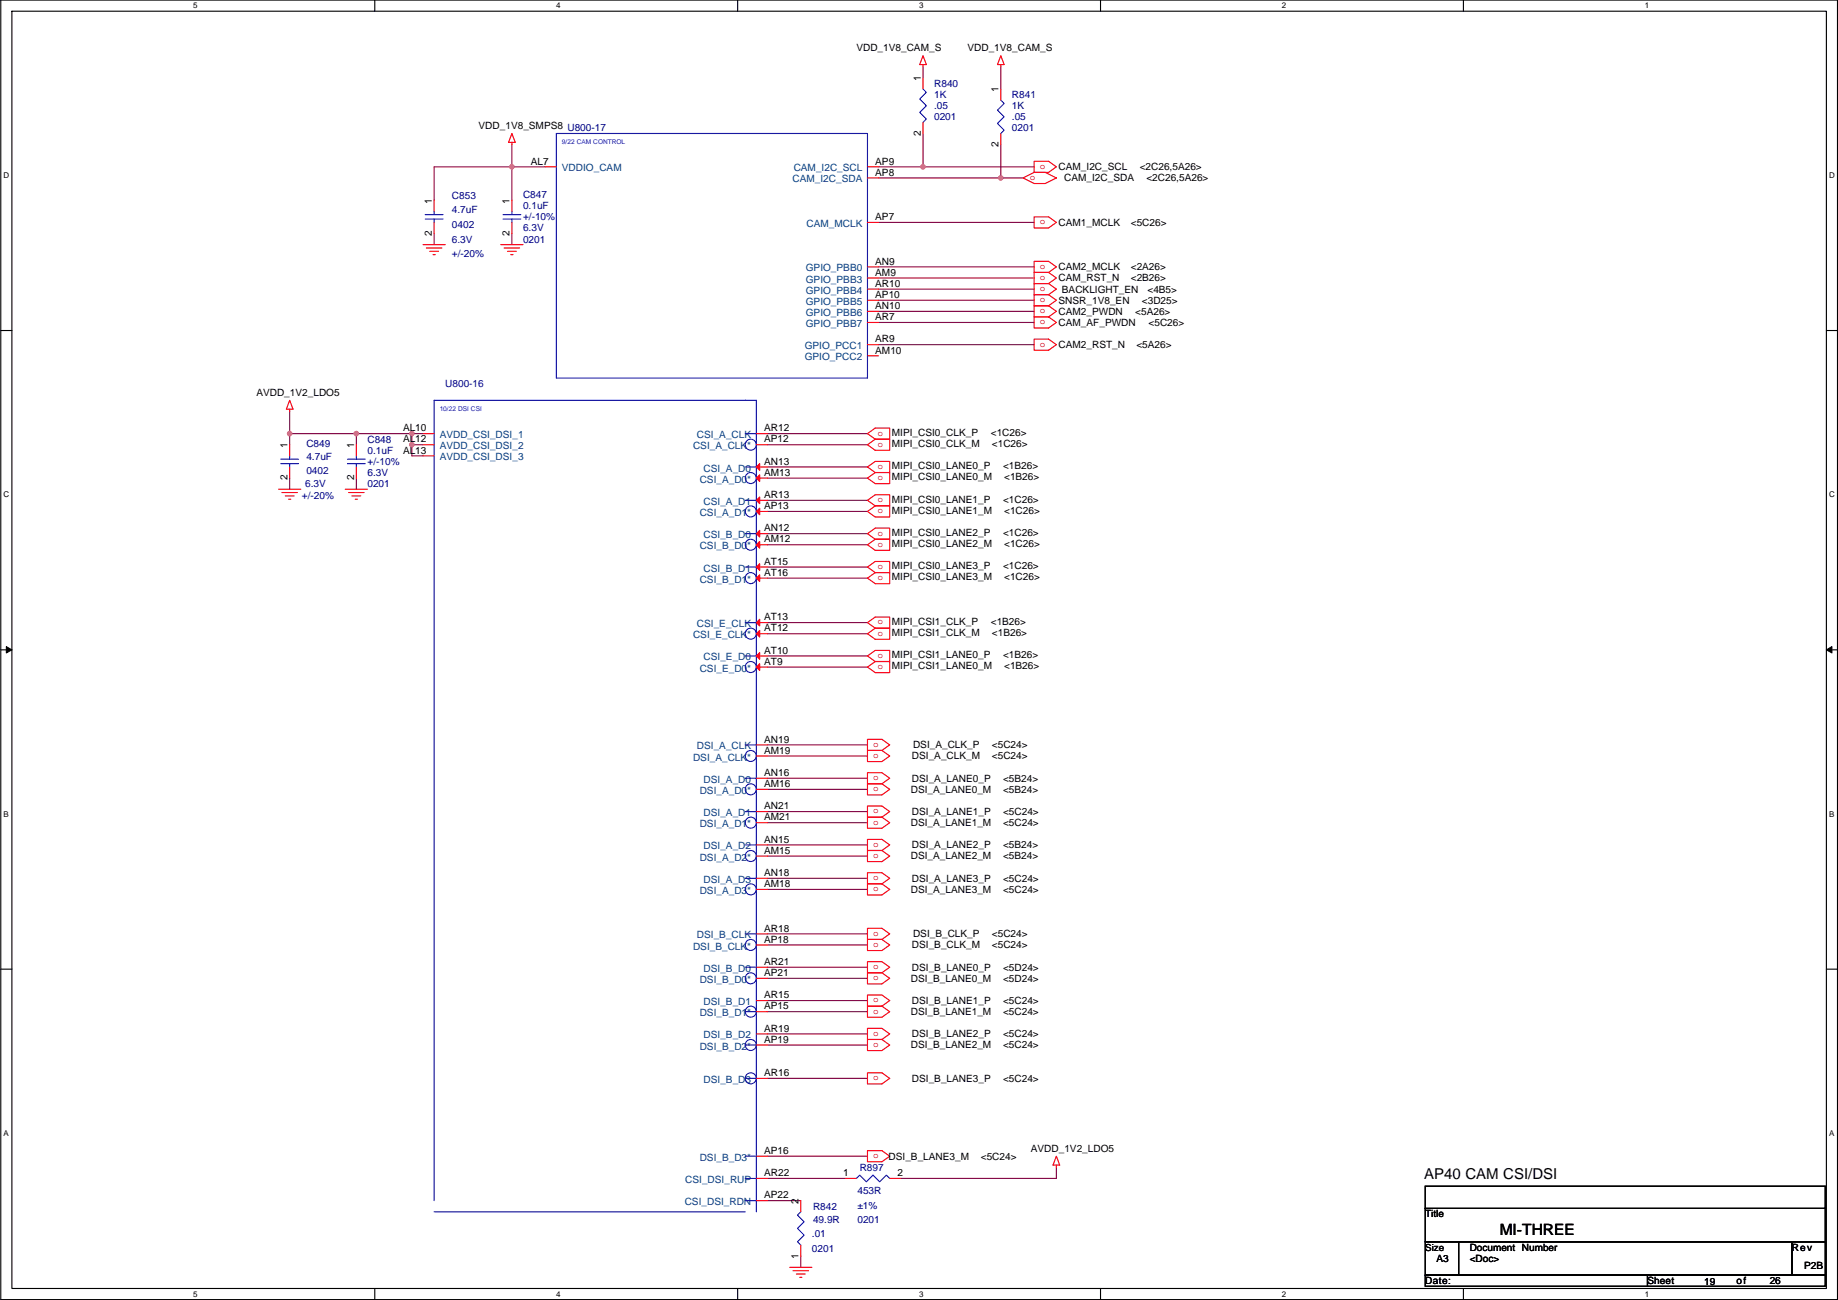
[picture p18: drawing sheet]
<svg xmlns="http://www.w3.org/2000/svg" width="420mm" height="297mm" viewBox="0 0 420 297" stroke-linecap="round" stroke-linejoin="round" font-family="sans-serif">
<defs><g id="words">
<text font-size="3.6" x="342.8" y="282.1">MI-THREE</text>
<text font-size="3.4" x="325.6" y="269.3">AP40 CAM CSI/DSI</text>
<g font-size="2.3">
<text x="195.8" y="11.7">VDD_1V8_CAM_S</text>
<text x="221.2" y="11.7">VDD_1V8_CAM_S</text>
<text x="210.5" y="18.6" transform="rotate(-90 210.5 18.6)">1</text>
<text x="228.2" y="21.1" transform="rotate(-90 228.2 21.1)">1</text>
<text x="109.4" y="29.5">VDD_1V8_SMPS8 U800-17</text>
<text x="210.5" y="31" transform="rotate(-90 210.5 31)">2</text>
<text x="228.2" y="33.6" transform="rotate(-90 228.2 33.6)">2</text>
<text x="121.3" y="37.6">AL7</text>
<text x="200.1" y="40.1">AP8</text>
<text x="200.1" y="37.6">AP9</text>
<text x="242" y="38.9">CAM_I2C_SCL</text>
<text x="243.3" y="41.4">CAM_I2C_SDA</text>
<text x="260.5" y="38.9">&lt;2C26,5A26&gt;</text>
<text x="262.1" y="41.4">&lt;2C26,5A26&gt;</text>
<text x="98.7" y="46.5" transform="rotate(-90 98.7 46.5)">1</text>
<text x="116.5" y="46.5" transform="rotate(-90 116.5 46.5)">1</text>
<text x="98.7" y="53.9" transform="rotate(-90 98.7 53.9)">2</text>
<text x="116.5" y="53.9" transform="rotate(-90 116.5 53.9)">2</text>
<text x="200.1" y="50.3">AP7</text>
<text x="242" y="51.6">CAM1_MCLK</text>
<text x="258.5" y="51.6">&lt;5C26&gt;</text>
<text x="200.1" y="65.5">AR10</text>
<text x="200.1" y="63">AM9</text>
<text x="200.1" y="60.5">AN9</text>
<text x="242" y="61.8">CAM2_MCLK</text>
<text x="242" y="64.3">CAM_RST_N</text>
<text x="258.5" y="61.8">&lt;2A26&gt;</text>
<text x="258.5" y="64.3">&lt;2B26&gt;</text>
<text x="200.1" y="70.6">AN10</text>
<text x="200.1" y="68.1">AP10</text>
<text x="242" y="69.4">SNSR_1V8_EN</text>
<text x="242" y="71.9">CAM2_PWDN</text>
<text x="242.7" y="66.8">BACKLIGHT_EN</text>
<text x="259.5" y="71.9">&lt;5A26&gt;</text>
<text x="261" y="69.4">&lt;3D25&gt;</text>
<text x="262.3" y="66.8">&lt;4B5&gt;</text>
<text x="200.1" y="73.2">AR7</text>
<text x="242" y="74.5">CAM_AF_PWDN</text>
<text x="262.6" y="74.5">&lt;5C26&gt;</text>
<text x="200.1" y="80.8">AM10</text>
<text x="200.1" y="78.2">AR9</text>
<text x="242" y="79.5">CAM2_RST_N</text>
<text x="259.8" y="79.5">&lt;5A26&gt;</text>
<text x="58.6" y="90.5">AVDD_1V2_LDO5</text>
<text x="92.1" y="101.1">AL12</text>
<text x="92.1" y="98.6">AL10</text>
<text x="174.7" y="98.6">AR12</text>
<text x="174.7" y="101.1">AP12</text>
<text x="203.9" y="99.6">MIPI_CSI0_CLK_P</text>
<text x="226.5" y="99.6">&lt;1C26&gt;</text>
<text x="65.7" y="102.4" transform="rotate(-90 65.7 102.4)">1</text>
<text x="80.9" y="102.4" transform="rotate(-90 80.9 102.4)">1</text>
<text x="92.1" y="103.6">AL13</text>
<text x="174.7" y="106.2">AN13</text>
<text x="203.9" y="102.2">MIPI_CSI0_CLK_M</text>
<text x="203.9" y="107.2">MIPI_CSI0_LANE0_P</text>
<text x="226.7" y="102.2">&lt;1C26&gt;</text>
<text x="229.3" y="107.2">&lt;1B26&gt;</text>
<text x="65.7" y="109.8" transform="rotate(-90 65.7 109.8)">2</text>
<text x="80.9" y="109.8" transform="rotate(-90 80.9 109.8)">2</text>
<text x="174.7" y="113.8">AR13</text>
<text x="174.7" y="108.7">AM13</text>
<text x="203.9" y="109.8">MIPI_CSI0_LANE0_M</text>
<text x="229.5" y="109.8">&lt;1B26&gt;</text>
<text x="174.7" y="116.3">AP13</text>
<text x="203.9" y="117.4">MIPI_CSI0_LANE1_M</text>
<text x="203.9" y="114.9">MIPI_CSI0_LANE1_P</text>
<text x="229.3" y="114.9">&lt;1C26&gt;</text>
<text x="229.5" y="117.4">&lt;1C26&gt;</text>
<text x="174.7" y="121.4">AN12</text>
<text x="174.7" y="124">AM12</text>
<text x="203.9" y="125">MIPI_CSI0_LANE2_M</text>
<text x="203.9" y="122.5">MIPI_CSI0_LANE2_P</text>
<text x="229.3" y="122.5">&lt;1C26&gt;</text>
<text x="229.5" y="125">&lt;1C26&gt;</text>
<text x="174.7" y="129">AT15</text>
<text x="174.7" y="131.6">AT16</text>
<text x="203.9" y="130.1">MIPI_CSI0_LANE3_P</text>
<text x="229.3" y="130.1">&lt;1C26&gt;</text>
<text x="203.9" y="132.6">MIPI_CSI0_LANE3_M</text>
<text x="229.5" y="132.6">&lt;1C26&gt;</text>
<text x="174.7" y="141.7">AT13</text>
<text x="203.9" y="142.8">MIPI_CSI1_CLK_P</text>
<text x="226.5" y="142.8">&lt;1B26&gt;</text>
<text x="174.7" y="149.4">AT10</text>
<text x="174.7" y="144.3">AT12</text>
<text x="203.9" y="145.3">MIPI_CSI1_CLK_M</text>
<text x="226.7" y="145.3">&lt;1B26&gt;</text>
<text x="174.7" y="151.9">AT9</text>
<text x="203.9" y="153">MIPI_CSI1_LANE0_M</text>
<text x="203.9" y="150.4">MIPI_CSI1_LANE0_P</text>
<text x="229.3" y="150.4">&lt;1B26&gt;</text>
<text x="229.5" y="153">&lt;1B26&gt;</text>
<text x="174.7" y="169.7">AN19</text>
<text x="174.7" y="172.2">AM19</text>
<text x="208.5" y="173.5">DSI_A_CLK_M</text>
<text x="208.7" y="171">DSI_A_CLK_P</text>
<text x="226.7" y="173.5">&lt;5C24&gt;</text>
<text x="226.7" y="171">&lt;5C24&gt;</text>
<text x="174.7" y="177.3">AN16</text>
<text x="174.7" y="179.8">AM16</text>
<text x="208.5" y="178.6">DSI_A_LANE0_P</text>
<text x="229.3" y="178.6">&lt;5B24&gt;</text>
<text x="174.7" y="184.9">AN21</text>
<text x="208.2" y="181.1">DSI_A_LANE0_M</text>
<text x="229.3" y="181.1">&lt;5B24&gt;</text>
<text x="174.7" y="187.5">AM21</text>
<text x="208.2" y="188.8">DSI_A_LANE1_M</text>
<text x="208.5" y="186.2">DSI_A_LANE1_P</text>
<text x="229.3" y="188.8">&lt;5C24&gt;</text>
<text x="229.3" y="186.2">&lt;5C24&gt;</text>
<text x="174.7" y="192.5">AN15</text>
<text x="174.7" y="195.1">AM15</text>
<text x="208.2" y="196.4">DSI_A_LANE2_M</text>
<text x="208.5" y="193.8">DSI_A_LANE2_P</text>
<text x="229.3" y="196.4">&lt;5B24&gt;</text>
<text x="229.3" y="193.8">&lt;5B24&gt;</text>
<text x="174.7" y="200.2">AN18</text>
<text x="174.7" y="202.7">AM18</text>
<text x="208.5" y="201.5">DSI_A_LANE3_P</text>
<text x="229.3" y="201.5">&lt;5C24&gt;</text>
<text x="208.2" y="204">DSI_A_LANE3_M</text>
<text x="229.3" y="204">&lt;5C24&gt;</text>
<text x="174.7" y="212.9">AR18</text>
<text x="174.7" y="215.4">AP18</text>
<text x="208.7" y="214.2">DSI_B_CLK_P</text>
<text x="226.7" y="214.2">&lt;5C24&gt;</text>
<text x="174.7" y="220.5">AR21</text>
<text x="208.5" y="221.8">DSI_B_LANE0_P</text>
<text x="208.5" y="216.7">DSI_B_CLK_M</text>
<text x="226.7" y="216.7">&lt;5C24&gt;</text>
<text x="229.3" y="221.8">&lt;5D24&gt;</text>
<text x="174.7" y="223">AP21</text>
<text x="208.2" y="224.3">DSI_B_LANE0_M</text>
<text x="229.3" y="224.3">&lt;5D24&gt;</text>
<text x="174.7" y="228.1">AR15</text>
<text x="174.7" y="230.6">AP15</text>
<text x="208.2" y="231.9">DSI_B_LANE1_M</text>
<text x="208.5" y="229.4">DSI_B_LANE1_P</text>
<text x="229.3" y="231.9">&lt;5C24&gt;</text>
<text x="229.3" y="229.4">&lt;5C24&gt;</text>
<text x="174.7" y="235.7">AR19</text>
<text x="174.7" y="238.3">AP19</text>
<text x="208.2" y="239.6">DSI_B_LANE2_M</text>
<text x="208.5" y="237">DSI_B_LANE2_P</text>
<text x="229.3" y="239.6">&lt;5C24&gt;</text>
<text x="229.3" y="237">&lt;5C24&gt;</text>
<text x="174.7" y="245.9">AR16</text>
<text x="208.5" y="247.2">DSI_B_LANE3_P</text>
<text x="229.3" y="247.2">&lt;5C24&gt;</text>
<text x="174.7" y="263.7">AP16</text>
<text x="235.6" y="263.2">AVDD_1V2_LDO5</text>
<text x="174.7" y="268.7">AR22</text>
<text x="192.7" y="268.7">1</text>
<text x="203.1" y="265">DSI_B_LANE3_M</text>
<text x="205.2" y="268.7">2</text>
<text x="224.2" y="265">&lt;5C24&gt;</text>
<text x="174.7" y="273.8">AP22</text>
<text x="182.5" y="275.1" transform="rotate(-90 182.5 275.1)">2</text>
<text x="325.8" y="278.2">Title</text>
<text x="182.5" y="287.6" transform="rotate(-90 182.5 287.6)">1</text>
<text x="336" y="285.8">Document Number</text>
<text x="409.6" y="285.8">Rev</text>
<text x="325.8" y="293.4">Date:</text>
<text x="328.3" y="288.3">A3</text>
<text x="336" y="288.3">&lt;Doc&gt;</text>
<text x="376.6" y="293.4">Sheet</text>
<text x="389.6" y="293.7">19</text>
<text x="396.9" y="293.4">of</text>
<text x="404.5" y="293.4">26</text>
<text x="412.4" y="289.9">P2B</text>
</g>
<g font-size="2.3" fill="#000080">
<text x="213.5" y="19.9">R840</text>
<text x="213.5" y="22.4">1K</text>
<text x="231.3" y="22.4">R841</text>
<text x="213.5" y="24.9">.05</text>
<text x="213.5" y="27.5">0201</text>
<text x="231.3" y="24.9">1K</text>
<text x="231.3" y="27.5">.05</text>
<text x="231.3" y="30">0201</text>
<text x="103.3" y="45.5">C853</text>
<text x="119.6" y="45.3">C847</text>
<text x="119.6" y="47.8">0.1uF</text>
<text x="103.3" y="48.6">4.7uF</text>
<text x="103.3" y="52.1">0402</text>
<text x="119.6" y="52.9">6.3V</text>
<text x="119.6" y="50.3">+/-10%</text>
<text x="103.3" y="55.4">6.3V</text>
<text x="103.3" y="58.7">+/-20%</text>
<text x="119.6" y="55.4">0201</text>
<text x="101.8" y="88.4">U800-16</text>
<text x="84" y="101.1">C848</text>
<text x="70" y="102.2">C849</text>
<text x="70" y="105.2">4.7uF</text>
<text x="84" y="103.7">0.1uF</text>
<text x="84" y="106.2">+/-10%</text>
<text x="69.8" y="111.3">6.3V</text>
<text x="70" y="108.2">0402</text>
<text x="84" y="111.3">0201</text>
<text x="84" y="108.8">6.3V</text>
<text x="69" y="114.1">+/-20%</text>
<text x="196.5" y="267.5">R897</text>
<text x="196" y="272.8">453R</text>
<text x="185.9" y="276.4">R842</text>
<text x="185.9" y="279.4">49.9R</text>
<text x="196" y="276.1">±1%</text>
<text x="196" y="279.4">0201</text>
<text x="185.6" y="282.7">.01</text>
<text x="185.6" y="286">0201</text>
</g>
<g font-size="2.3" fill="#004080">
<text x="128.4" y="39.2">VDDIO_CAM</text>
<text x="181.2" y="41.7">CAM_I2C_SDA</text>
<text x="181.4" y="39.2">CAM_I2C_SCL</text>
<text x="184.4" y="51.9">CAM_MCLK</text>
<text x="184.2" y="64.6">GPIO_PBB3</text>
<text x="184.2" y="62">GPIO_PBB0</text>
<text x="184.2" y="69.6">GPIO_PBB5</text>
<text x="184.2" y="67.1">GPIO_PBB4</text>
<text x="184.2" y="74.7">GPIO_PBB7</text>
<text x="184.2" y="72.2">GPIO_PBB6</text>
<text x="183.9" y="82.3">GPIO_PCC2</text>
<text x="183.9" y="79.8">GPIO_PCC1</text>
<text x="100.5" y="100.1">AVDD_CSI_DSI_1</text>
<text x="159.3" y="100.1">CSI_A_CLK</text>
<text x="100.5" y="105.2">AVDD_CSI_DSI_3</text>
<text x="100.5" y="102.7">AVDD_CSI_DSI_2</text>
<text x="158.4" y="102.7">CSI_A_CLK*</text>
<text x="160.8" y="107.7">CSI_A_D0</text>
<text x="159.9" y="110.3">CSI_A_D0*</text>
<text x="159.9" y="117.9">CSI_A_D1*</text>
<text x="160.8" y="115.4">CSI_A_D1</text>
<text x="159.9" y="125.5">CSI_B_D0*</text>
<text x="160.8" y="123">CSI_B_D0</text>
<text x="160.8" y="130.6">CSI_B_D1</text>
<text x="159.9" y="133.1">CSI_B_D1*</text>
<text x="159.3" y="143.3">CSI_E_CLK</text>
<text x="158.4" y="145.8">CSI_E_CLK*</text>
<text x="159.9" y="153.5">CSI_E_D0*</text>
<text x="160.8" y="150.9">CSI_E_D0</text>
<text x="158.4" y="173.8">DSI_A_CLK*</text>
<text x="159.3" y="171.2">DSI_A_CLK</text>
<text x="160.8" y="178.9">DSI_A_D0</text>
<text x="159.9" y="181.4">DSI_A_D0*</text>
<text x="159.9" y="189">DSI_A_D1*</text>
<text x="160.8" y="186.5">DSI_A_D1</text>
<text x="159.9" y="196.6">DSI_A_D2*</text>
<text x="160.8" y="194.1">DSI_A_D2</text>
<text x="160.8" y="201.7">DSI_A_D3</text>
<text x="159.9" y="204.3">DSI_A_D3*</text>
<text x="159.3" y="214.4">DSI_B_CLK</text>
<text x="158.4" y="217">DSI_B_CLK*</text>
<text x="159.9" y="224.6">DSI_B_D0*</text>
<text x="160.8" y="222">DSI_B_D0</text>
<text x="159.9" y="232.2">DSI_B_D1*</text>
<text x="160.8" y="229.7">DSI_B_D1</text>
<text x="159.9" y="239.8">DSI_B_D2*</text>
<text x="160.8" y="237.3">DSI_B_D2</text>
<text x="160.8" y="247.4">DSI_B_D3</text>
<text x="159.9" y="265.2">DSI_B_D3*</text>
<text x="156.5" y="275.4">CSI_DSI_RDN</text>
<text x="156.6" y="270.3">CSI_DSI_RUP</text>
</g>
<text font-size="2.2" x="325.8" y="285.7">Size</text>
<g font-size="2.1" fill="#f00">
<text x="235.4" y="41.1">o</text>
<text x="237.7" y="38.5">o</text>
<text x="237.7" y="51.2">o</text>
<text x="237.7" y="61.4">o</text>
<text x="237.7" y="63.9">o</text>
<text x="237.7" y="69">o</text>
<text x="237.7" y="71.6">o</text>
<text x="237.7" y="66.5">o</text>
<text x="237.7" y="74.1">o</text>
<text x="237.7" y="79.2">o</text>
<text x="201.9" y="101.1" transform="rotate(180 201.9 101.1)">o</text>
<text x="201.9" y="98.6" transform="rotate(180 201.9 98.6)">o</text>
<text x="201.9" y="106.2" transform="rotate(180 201.9 106.2)">o</text>
<text x="201.9" y="108.8" transform="rotate(180 201.9 108.8)">o</text>
<text x="201.9" y="113.8" transform="rotate(180 201.9 113.8)">o</text>
<text x="201.9" y="116.4" transform="rotate(180 201.9 116.4)">o</text>
<text x="201.9" y="124" transform="rotate(180 201.9 124)">o</text>
<text x="201.9" y="121.5" transform="rotate(180 201.9 121.5)">o</text>
<text x="201.9" y="131.6" transform="rotate(180 201.9 131.6)">o</text>
<text x="201.9" y="129.1" transform="rotate(180 201.9 129.1)">o</text>
<text x="201.9" y="141.8" transform="rotate(180 201.9 141.8)">o</text>
<text x="201.9" y="144.3" transform="rotate(180 201.9 144.3)">o</text>
<text x="201.9" y="149.4" transform="rotate(180 201.9 149.4)">o</text>
<text x="201.9" y="151.9" transform="rotate(180 201.9 151.9)">o</text>
<text x="199.6" y="173.2">o</text>
<text x="199.6" y="170.6">o</text>
<text x="199.6" y="178.2">o</text>
<text x="199.6" y="185.9">o</text>
<text x="199.6" y="180.8">o</text>
<text x="199.6" y="188.4">o</text>
<text x="199.6" y="196">o</text>
<text x="199.6" y="193.5">o</text>
<text x="199.6" y="201.1">o</text>
<text x="199.6" y="203.6">o</text>
<text x="199.6" y="213.8">o</text>
<text x="199.6" y="221.4">o</text>
<text x="199.6" y="216.3">o</text>
<text x="199.6" y="224">o</text>
<text x="199.6" y="229">o</text>
<text x="199.6" y="231.6">o</text>
<text x="199.6" y="239.2">o</text>
<text x="199.6" y="236.7">o</text>
<text x="199.6" y="246.8">o</text>
<text x="199.6" y="264.6">o</text>
</g>
<g font-size="1.8">
<text x="44.2" y="1.9">5</text>
<text x="127.1" y="1.9">4</text>
<text x="210.1" y="1.9">3</text>
<text x="293" y="1.9">2</text>
<text x="376" y="1.9">1</text>
<text x=".8" y="40.7">D</text>
<text x="418.1" y="40.7">D</text>
<text x=".8" y="113.6">C</text>
<text x="418.1" y="113.6">C</text>
<text x=".8" y="186.6">B</text>
<text x="418.1" y="186.6">B</text>
<text x=".8" y="259.5">A</text>
<text x="418.1" y="259.5">A</text>
<text x="44.2" y="296.3">5</text>
<text x="127.1" y="296.3">4</text>
<text x="210.1" y="296.3">3</text>
<text x="293" y="296.3">2</text>
<text x="376" y="296.3">1</text>
</g>
<g font-size="1.5" fill="#00f">
<text x="128.4" y="32.9">9/22 CAM CONTROL</text>
<text x="100.5" y="93.8">10/22 DSI CSI</text>
</g>
</g></defs>
<path d="M.2 0h419.8v296.9h-419.8zM2.7 2.6h414.8v291.8h-414.8z" fill="none" stroke="#000" stroke-width=".25"/>
<g fill="#fff">
<path d="M44.2 .3h1v2h-1z"/>
<path d="M44.2 294.7h1v2h-1z"/>
</g>
<path d="M85.7 0v2.6M85.7 294.4v2.5" fill="none" stroke="#000" stroke-width=".25"/>
<g fill="#fff">
<path d="M127.1 .3h1v2h-1z"/>
<path d="M127.1 294.7h1v2h-1z"/>
</g>
<path d="M168.6 0v2.6M168.6 294.4v2.5" fill="none" stroke="#000" stroke-width=".25"/>
<g fill="#fff">
<path d="M210.1 .3h1v2h-1z"/>
<path d="M210.1 294.7h1v2h-1z"/>
</g>
<path d="M251.6 0v2.6M251.6 294.4v2.5" fill="none" stroke="#000" stroke-width=".25"/>
<g fill="#fff">
<path d="M293 .3h1v2h-1z"/>
<path d="M293 294.7h1v2h-1z"/>
</g>
<path d="M334.5 0v2.6M334.5 294.4v2.5" fill="none" stroke="#000" stroke-width=".25"/>
<g fill="#fff">
<path d="M376 .3h1v2h-1z"/>
<path d="M376 294.7h1v2h-1z"/>
<path d="M.8 39h1.3v2.1h-1.3z"/>
<path d="M418.1 39h1.3v2.1h-1.3z"/>
<path d="M.8 112h1.3v2h-1.3z"/>
<path d="M418.1 112h1.3v2h-1.3z"/>
</g>
<path d="M.2 75.5h2.5M417.5 75.5h2.5" fill="none" stroke="#000" stroke-width=".25"/>
<g fill="#fff">
<path d="M.8 185h1.2v2h-1.2z"/>
<path d="M418.1 185h1.2v2h-1.2z"/>
</g>
<path d="M.2 148.5h2.5M417.5 148.5h2.5" fill="none" stroke="#000" stroke-width=".25"/>
<path d="M1.4 147.7l1.3 .8-1.3 .7zM417.5 148.5l1.3-.8v1.5z" fill="#000" stroke="#000" stroke-width=".23"/>
<g fill="#fff">
<path d="M.8 257.9h1.2v2h-1.2z"/>
<path d="M418.1 257.9h1.2v2h-1.2z"/>
</g>
<path d="M.2 221.4h2.5M417.5 221.4h2.5M325.8 271h91.4v5.1h-91.4zM325.8 276.1h91.4v7.6h-91.4zM325.8 291.4h50.8v2.5h-50.8zM325.8 283.7h7.6v7.7h-7.6zM333.4 283.7h76.2v7.7h-76.2zM376.6 291.4h40.6v2.5h-40.6zM409.6 283.7h7.6v7.7h-7.6z" fill="none" stroke="#000" stroke-width=".25"/>
<g fill="none" stroke="#800040" stroke-width=".25">
<path d="M211 15.3v2.5M228.8 15.3v5M117 38.1h-17.8v7.6M117 33v5.1M117 38.1v7.6M117 38.1h7.6M200.8 38.1h10.2M211 38.1h25.4M211 30.5v7.6M228.8 33v7.7M99.2 53.4v2.5M117 53.4v2.5"/>
<path d="M200.8 50.8h35.6M200.8 40.7h28M228.8 40.7h5.1M200.8 78.8h35.6M200.8 61h35.6M200.8 63.5h35.6M200.8 68.6h35.6M200.8 73.7h35.6M200.8 66.1h35.6M200.8 71.1h35.6M66.2 99.1h15.3M66.2 99.1v2.5"/>
<path d="M66.2 94v5.1M81.5 99.1v2.5M81.5 99.1h12.7M94.2 99.1h2.5M94.2 99.1v2.5M175.4 99.1h22.9M66.2 109.2v2.6M81.5 109.2v2.6M94.2 101.6v2.6h2.5M94.2 101.6h2.5M175.4 101.6h22.9M175.4 109.2h22.9"/>
<path d="M175.4 106.7h22.9M175.4 116.9h22.9M175.4 114.3h22.9M175.4 124.5h22.9M175.4 121.9h22.9M175.4 132.1h22.9M175.4 129.6h22.9M175.4 144.8h22.9M175.4 142.3h22.9M175.4 152.4h22.9M175.4 149.9h22.9M175.4 177.8h22.9"/>
<path d="M175.4 172.7h22.9M175.4 170.2h22.9M175.4 195.6h22.9M175.4 193.1h22.9M175.4 188h22.9M175.4 185.4h22.9M175.4 180.4h22.9M175.4 215.9h22.9M175.4 213.4h22.9M175.4 200.7h22.9M175.4 203.2h22.9M175.4 236.2h22.9"/>
<path d="M175.4 238.8h22.9M175.4 231.2h22.9M175.4 228.6h22.9M175.4 221h22.9M175.4 223.5h22.9M175.4 246.4h22.9M175.4 269.3h17.8M175.4 274.3h7.7M175.4 264.2h22.9M241.5 266.7v2.6h-35.6M183.1 287v2.6"/>
</g>
<g fill="#f0f" stroke="#f0f" stroke-width=".25">
<circle cx="228.8" cy="40.6" r=".5"/>
<circle cx="211" cy="38.1" r=".5"/>
<circle cx="94.1" cy="99.1" r=".5"/>
<circle cx="81.4" cy="99.1" r=".5"/>
<circle cx="66.2" cy="99.1" r=".5"/>
<circle cx="117" cy="38.1" r=".5"/>
<circle cx="94.1" cy="101.6" r=".5"/>
</g>
<g fill="none" stroke="#f00" stroke-width=".25">
<path d="M211 17.8v2.5M211 14.8v.5M211 12.7l.8 2.1h-1.6zM228.8 14.8v.5M228.8 12.7l.7 2.1h-1.5zM117 30.5l.8 2h-1.5zM117 32.5v.5M124.6 38.1h2.6M198.3 38.1h2.5M211 28v2.5M228.8 20.3v2.6M228.8 30.5v2.5"/>
<path d="M236.4 36.9h3.3l1.8 1.2-1.8 1.3h-3.3zM96.7 55.9h5.1M97.5 56.7h3.5M98.2 57.4h2.1M99 58.2h.5M99.2 45.7v2.6M99.2 50.8v2.6M114.5 55.9h5.1M115.2 56.7h3.6M116 57.4h2M116.8 58.2h.5M117 45.7v2.6"/>
<path d="M117 50.8v2.6M198.3 50.8h2.5M198.3 40.7h2.5M233.9 40.7l2.5-1.3h2.5l2.6 1.3-2.6 1.2h-2.5zM236.4 49.6h3.3l1.8 1.2-1.8 1.3h-3.3zM236.4 59.7h3.3l1.8 1.3-1.8 1.3h-3.3zM198.3 78.8h2.5M198.3 73.7h2.5M198.3 71.1h2.5M198.3 68.6h2.5M198.3 66.1h2.5M198.3 63.5h2.5"/>
<path d="M198.3 61h2.5M236.4 77.5h3.3l1.8 1.3-1.8 1.2h-3.3zM236.4 72.4h3.3l1.8 1.3-1.8 1.3h-3.3zM239.7 62.3l1.8 1.2-1.8 1.3M239.7 67.3l1.8 1.3-1.8 1.3M239.7 69.9l1.8 1.2-1.8 1.3M239.7 64.8l1.8 1.3-1.8 1.2M239.7 62.3h-3.3v2.5h3.3M239.7 67.3h-3.3v2.6h3.3M239.7 69.9h-3.3v2.5h3.3M239.7 64.8h-3.3v2.5h3.3M66.2 91.5l.8 2h-1.5z"/>
<path d="M66.2 93.5v.5M96.7 99.1h2.5M172.9 99.1h2.5M198.3 99.1l1.8-1.3h3.3v2.6h-3.3zM198.3 81.3h2.5M63.7 111.8h5.1M64.4 112.5h3.6M65.2 113.3h2M66 114.1h.5M66.2 101.6v2.6M66.2 106.7v2.5M78.9 111.8h5.1"/>
<path d="M79.7 112.5h3.5M80.4 113.3h2.1M81.2 114.1h.5M81.5 101.6v2.6M81.5 106.7v2.5M96.7 104.2h2.5M96.7 101.6h2.5M172.9 116.9h2.5M172.9 114.3h2.5M172.9 109.2h2.5M172.9 106.7h2.5M172.9 101.6h2.5"/>
<path d="M198.3 101.6l1.8-1.2h3.3v2.5h-3.3zM198.3 109.2l1.8-1.2h3.3v2.5h-3.3zM198.3 106.7l1.8-1.3h3.3v2.6h-3.3zM198.3 116.9l1.8-1.3h3.3v2.5h-3.3zM198.3 114.3l1.8-1.2h3.3v2.5h-3.3zM172.9 132.1h2.5M172.9 129.6h2.5M172.9 124.5h2.5M172.9 121.9h2.5M198.3 124.5l1.8-1.3h3.3v2.6h-3.3zM198.3 121.9l1.8-1.2h3.3v2.5h-3.3zM198.3 132.1l1.8-1.3h3.3v2.6h-3.3z"/>
<path d="M198.3 129.6l1.8-1.3h3.3v2.5h-3.3zM172.9 152.4h2.5M172.9 149.9h2.5M172.9 144.8h2.5M172.9 142.3h2.5M198.3 144.8l1.8-1.3h3.3v2.6h-3.3zM198.3 142.3l1.8-1.3h3.3v2.5h-3.3zM198.3 152.4l1.8-1.2h3.3v2.5h-3.3zM198.3 149.9l1.8-1.3h3.3v2.6h-3.3zM172.9 177.8h2.5M172.9 172.7h2.5M172.9 170.2h2.5"/>
<path d="M198.3 179.1h3.3l1.8 1.3-1.8 1.2h-3.3zM198.3 176.6h3.3l1.8 1.2-1.8 1.3h-3.3zM198.3 171.5h3.3l1.8 1.2-1.8 1.3h-3.3zM198.3 168.9h3.3l1.8 1.3-1.8 1.3h-3.3zM172.9 195.6h2.5M172.9 193.1h2.5M172.9 188h2.5M172.9 185.4h2.5M172.9 180.4h2.5M198.3 199.4h3.3l1.8 1.3-1.8 1.3h-3.3zM198.3 194.3h3.3l1.8 1.3-1.8 1.3h-3.3zM198.3 191.8h3.3l1.8 1.3-1.8 1.2h-3.3z"/>
<path d="M198.3 186.7h3.3l1.8 1.3-1.8 1.3h-3.3zM198.3 184.2h3.3l1.8 1.2-1.8 1.3h-3.3zM172.9 215.9h2.5M172.9 213.4h2.5M172.9 203.2h2.5M172.9 200.7h2.5M198.3 219.7h3.3l1.8 1.3-1.8 1.3h-3.3zM198.3 214.7h3.3l1.8 1.2-1.8 1.3h-3.3zM198.3 212.1h3.3l1.8 1.3-1.8 1.3h-3.3zM198.3 202h3.3l1.8 1.2-1.8 1.3h-3.3zM172.9 238.8h2.5M172.9 236.2h2.5"/>
<path d="M172.9 231.2h2.5M172.9 228.6h2.5M172.9 223.5h2.5M172.9 221h2.5M198.3 237.5h3.3l1.8 1.3-1.8 1.3h-3.3zM198.3 235h3.3l1.8 1.2-1.8 1.3h-3.3zM198.3 227.4h3.3l1.8 1.2-1.8 1.3h-3.3zM198.3 229.9h3.3l1.8 1.3-1.8 1.2h-3.3zM198.3 222.3h3.3l1.8 1.2-1.8 1.3h-3.3zM172.9 246.4h2.5M198.3 245.1h3.3l1.8 1.3-1.8 1.3h-3.3zM172.9 274.3h2.5"/>
<path d="M172.9 269.3h2.5M172.9 264.2h2.5M183.1 274.3v2.6M193.2 269.3h2.6M198.3 262.9h3.3l1.8 1.3-1.8 1.3h-3.3zM203.4 269.3h2.5M241.5 264.2l.7 2h-1.5zM241.5 266.2v.5M180.5 289.6h5.1M181.3 290.3h3.5M182 291.1h2.1M182.8 291.9h.5"/>
<path d="M183.1 284.5v2.5"/>
</g>
<g fill="none" stroke="#00f" stroke-width=".25">
<path d="M127.2 30.5h71.1v55.9h-71.1zM127.2 38.1h.1M198.3 38.1h.1M211 20.3l.8 .8-1.6 1.5 1.6 1.6-1.6 1.5 1.6 1.5-.8 .8M228.8 22.9l.7 .7-1.5 1.6 1.5 1.5-1.5 1.5 1.5 1.5-.7 .8M97.2 49h4.1M97.2 50.1h4.1M99.2 48.3v.7M99.2 50.1v.7M115 49h4.1M115 50.1h4.1M117 48.3v.7"/>
<path d="M117 50.1v.7M198.3 50.8h.1M198.3 40.7h.1M198.3 78.8h.1M198.3 73.7h.1M198.3 71.1h.1M198.3 68.6h.1M198.3 66.1h.1M198.3 63.5h.1M198.3 61h.1M99.2 99.1h.1M170.4 99.1h2.5"/>
<path d="M198.3 81.3h.1M64.2 104.9h4.1M64.2 105.9h4.1M66.2 104.2v.7M66.2 105.9v.8M79.4 104.9h4.1M79.4 105.9h4.1M81.5 104.2v.7M81.5 105.9v.8M99.2 104.2h.1M99.2 101.6h.1M170.4 114.3h2.5"/>
<path d="M170.4 106.7h2.5M170.4 129.6h2.5M170.4 121.9h2.5M170.4 149.9h2.5M170.4 142.3h2.5M170.4 177.8h2.5M170.4 170.2h2.5M170.4 193.1h2.5M170.4 185.4h2.5M170.4 213.4h2.5M170.4 200.7h2.5M170.4 238.8h2.5"/>
<path d="M170.4 231.2h2.5M170.4 221h2.5M170.4 246.4h2.5M99.2 276.9h71.2M99.2 274.3v-182.8h73.7v185.4M170.4 274.3h2.5M170.4 264.2h2.5M170.4 269.3h2.5M183.1 276.9l-.8 .7 1.5 1.6-1.5 1.5 1.5 1.5-1.5 1.5 .8 .8M195.8 269.3l.7-.8 1.5 1.5 1.6-1.5 1.5 1.5 1.5-1.5 .8 .8"/>
<circle cx="171.6" cy="101.6" r="1.26"/>
<circle cx="171.6" cy="116.8" r="1.26"/>
<circle cx="171.6" cy="109.2" r="1.26"/>
<circle cx="171.6" cy="124.5" r="1.26"/>
<circle cx="171.6" cy="132.1" r="1.26"/>
<circle cx="171.6" cy="144.8" r="1.26"/>
<circle cx="171.6" cy="152.4" r="1.26"/>
<circle cx="171.6" cy="172.7" r="1.26"/>
<circle cx="171.6" cy="195.6" r="1.26"/>
<circle cx="171.6" cy="180.3" r="1.26"/>
<circle cx="171.6" cy="188" r="1.26"/>
<circle cx="171.6" cy="203.2" r="1.26"/>
<circle cx="171.6" cy="215.9" r="1.26"/>
<circle cx="171.6" cy="238.8" r="1.26"/>
<circle cx="171.6" cy="223.5" r="1.26"/>
<circle cx="171.6" cy="231.1" r="1.26"/>
<circle cx="171.6" cy="246.4" r="1.26"/>
</g>
<g fill="#f00" stroke="#f00" stroke-width=".25">
<path d="M172.9 152.4l.8-.7v1.5z"/>
<path d="M172.9 149.9l.8-.8v1.5z"/>
<path d="M172.9 144.8l.8-.8v1.6z"/>
<path d="M172.9 142.3l.8-.8v1.5z"/>
<path d="M172.9 132.1l.8-.8v1.6z"/>
<path d="M172.9 129.6l.8-.8v1.5z"/>
<path d="M172.9 124.5l.8-.8v1.5z"/>
<path d="M172.9 121.9l.8-.7v1.5z"/>
<path d="M172.9 116.9l.8-.8v1.5z"/>
<path d="M172.9 114.3l.8-.7v1.5z"/>
<path d="M172.9 109.2l.8-.7v1.5z"/>
<path d="M172.9 106.7l.8-.8v1.6z"/>
</g>
<use href="#words"/>
</svg>
